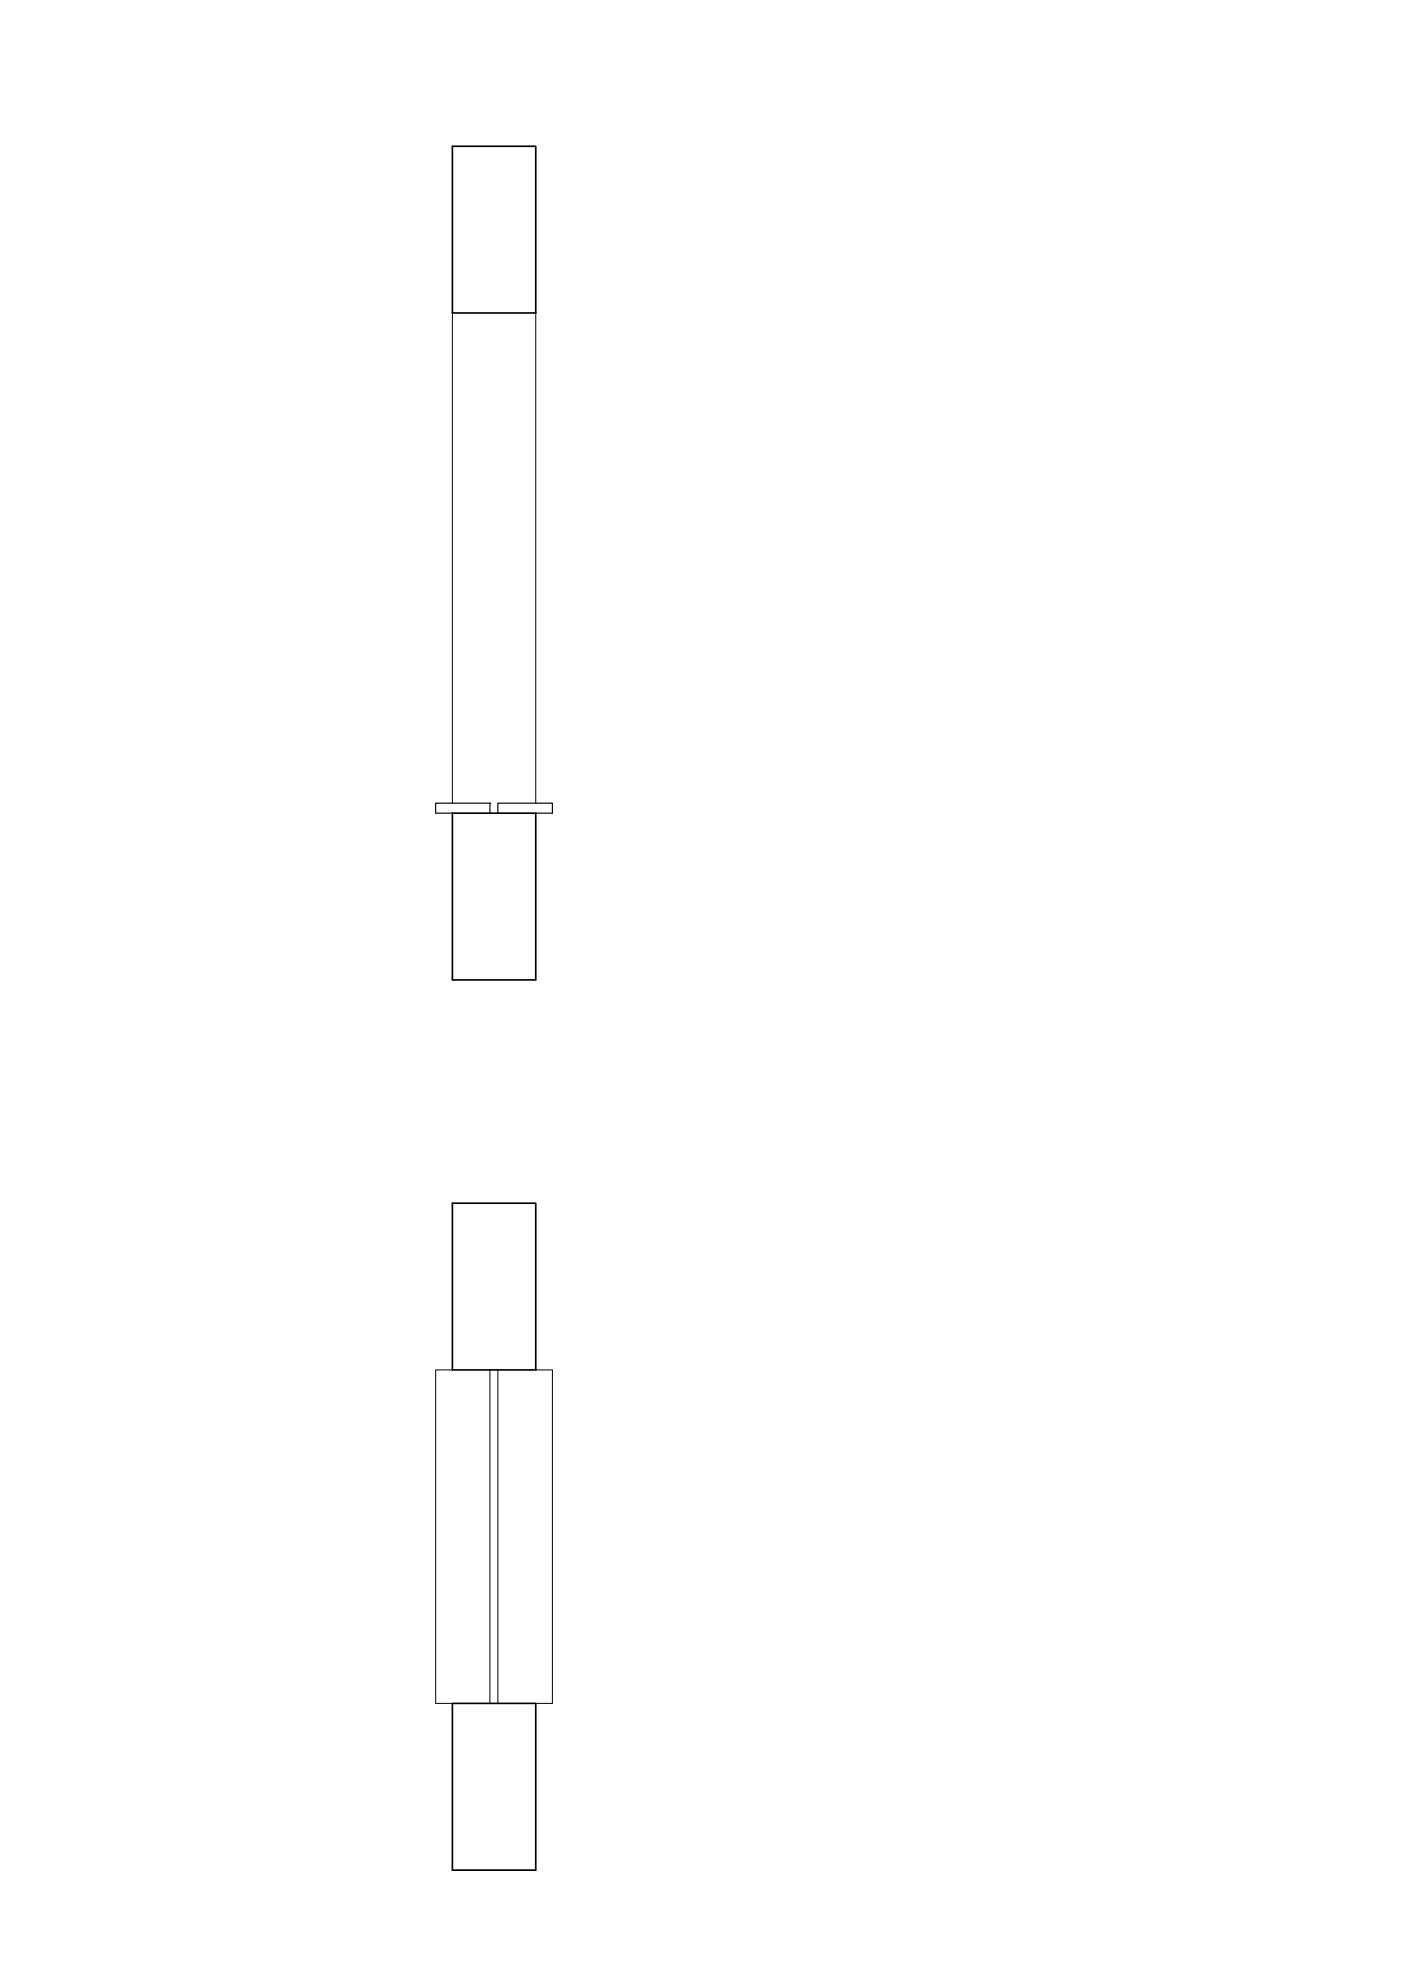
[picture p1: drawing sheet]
<svg xmlns="http://www.w3.org/2000/svg" width="420mm" height="594mm" viewBox="0 0 420 594" stroke-linecap="round" stroke-linejoin="round" font-family="sans-serif">
<!-- layer: 0 -->
<path d="M135.7 43.9h25v50h-25zM135.7 243.9h25v50h-25zM135.7 360.8h25v50h-25zM135.7 510.8h25v50h-25z" fill="none" stroke="#000" stroke-width=".5"/>
<!-- layer: foro -->
<path d="M135.7 93.9v147M160.7 93.9v147M135.7 410.8h-5v100h5M146.9 410.8v100M149.3 410.8v100M160.7 410.8h5v100h-5" fill="none" stroke="#000" stroke-width=".3"/>
<!-- layer: lastre marmo -->
<path d="M135.7 243.9h-5v-3h16.2v3M149.3 243.9v-3h16.4v3h-5" fill="none" stroke="#000" stroke-width=".35"/>
<circle cx="146.9" cy="240.9" r=".17" fill="#000"/>
</svg>
